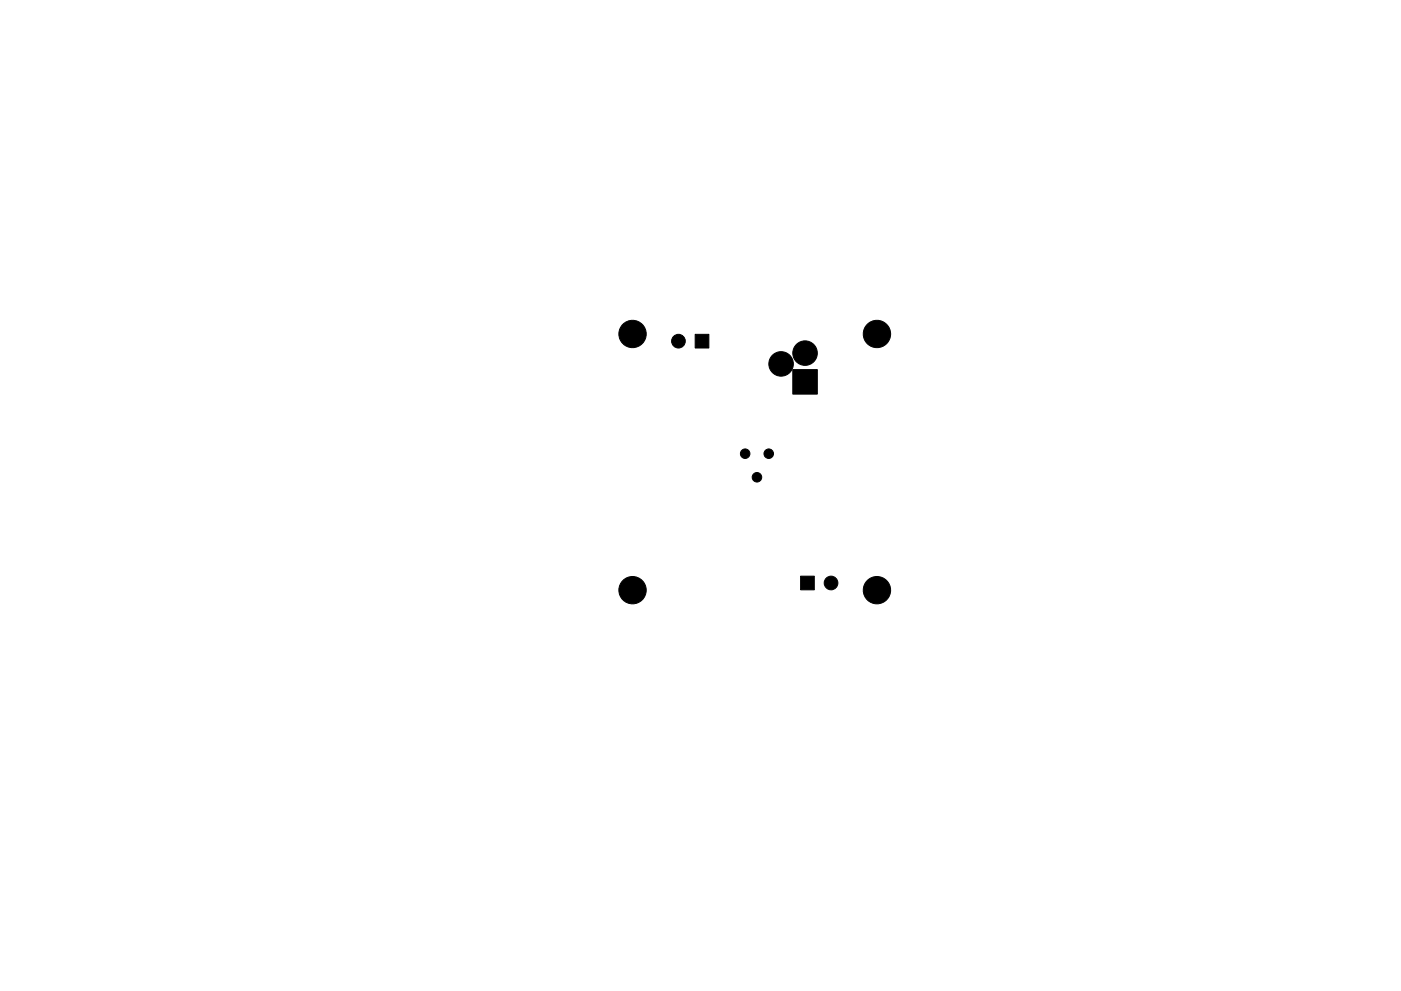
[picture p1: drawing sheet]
<svg xmlns="http://www.w3.org/2000/svg" width="297mm" height="210mm" viewBox="0 0 297 210" stroke-linecap="round" stroke-linejoin="round" font-family="sans-serif">
<g fill="#000" stroke="#000" stroke-width=".21">
<path d="M147.4 70.9h2.9v2.9h-2.9zM168.1 78.4h5.2v5.2h-5.2zM169.7 122.2h2.9v2.9h-2.9z"/>
<circle cx="134.1" cy="70.9" r="2.9"/>
<circle cx="143.8" cy="72.4" r="1.45"/>
<circle cx="165.6" cy="77.2" r="2.6"/>
<circle cx="170.7" cy="74.9" r="2.6"/>
<circle cx="185.9" cy="70.9" r="2.9"/>
<circle cx="158" cy="96.3" r="1.01"/>
<circle cx="163" cy="96.3" r="1.01"/>
<circle cx="160.5" cy="101.3" r="1.01"/>
<circle cx="134.1" cy="125.2" r="2.9"/>
<circle cx="176.2" cy="123.7" r="1.45"/>
<circle cx="185.9" cy="125.2" r="2.9"/>
</g>
</svg>
